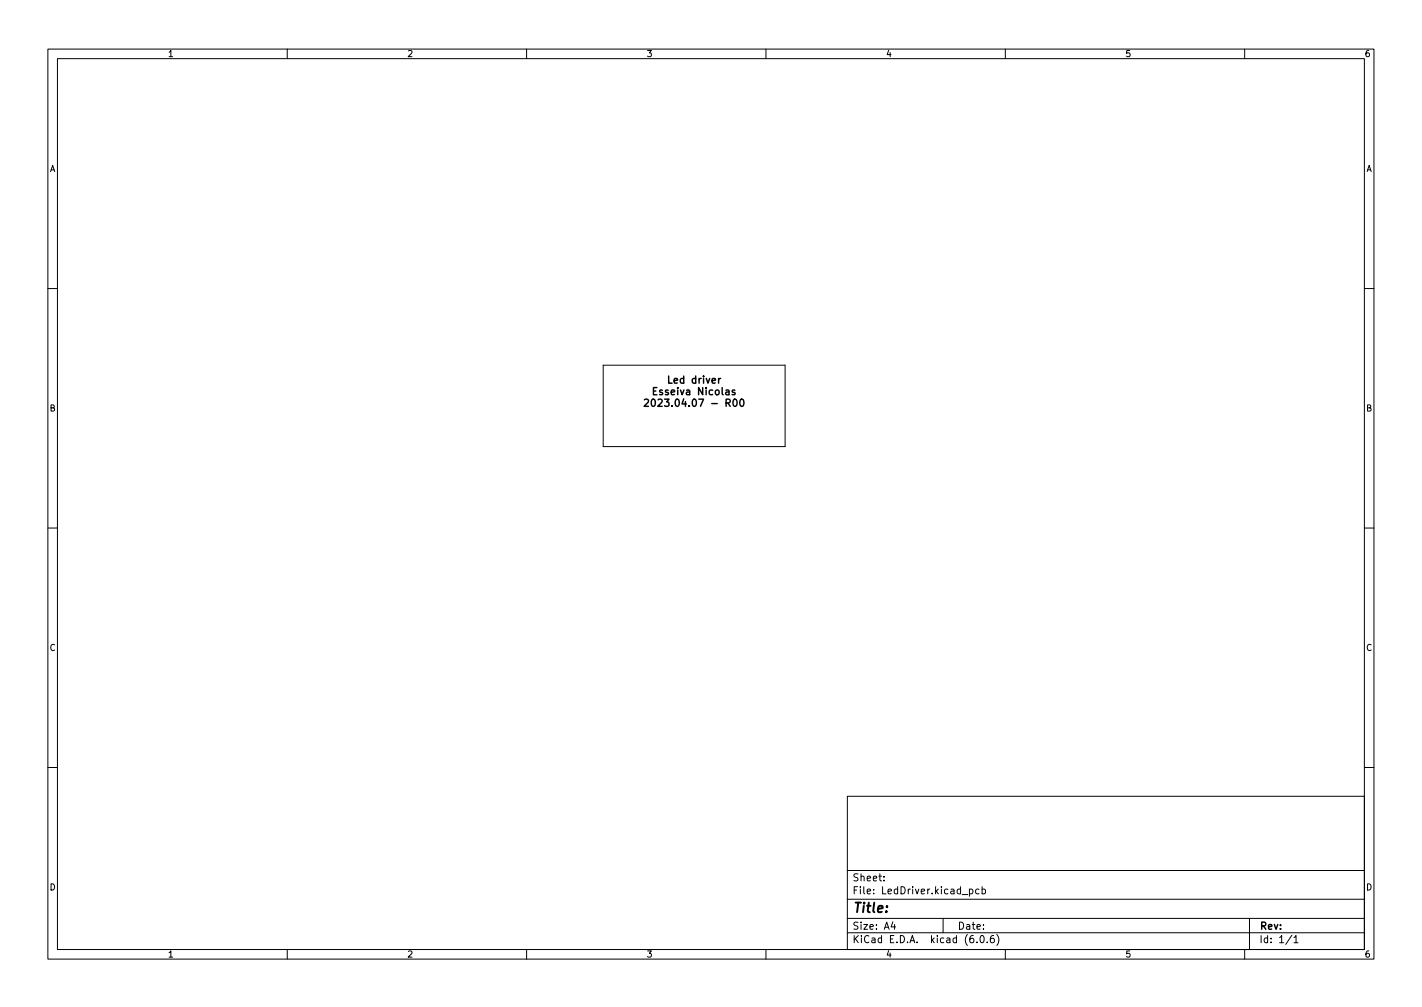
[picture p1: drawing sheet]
<svg xmlns="http://www.w3.org/2000/svg" width="297mm" height="210mm" viewBox="0 0 297 210" stroke-linecap="round" stroke-linejoin="round" font-family="sans-serif">
<defs><g id="words">
<text font-size="2.8" x="178" y="190.6">Title:</text>
<g font-size="2.1">
<text x="137.1" y="82.5">Esseiva Nicolas</text>
<text x="139.9" y="80.1">Led driver</text>
<text x="136.9" y="84.9">2023.04.07 - R00</text>
<text x="178" y="184">Sheet:</text>
<text x="178" y="186.7">File: LedDriver.kicad_pcb</text>
<text x="178" y="196.9">KiCad E.D.A. kicad (6.0.6)</text>
<text x="178" y="194.1">Size: A4</text>
<text x="200" y="194.1">Date:</text>
<text x="263" y="194.1">Rev:</text>
<text x="263" y="196.9">Id: 1/1</text>
</g>
<g font-size="1.8">
<text x="35" y="11.9">1</text>
<text x="85" y="11.9">2</text>
<text x="135" y="11.9">3</text>
<text x="185" y="11.9">4</text>
<text x="235" y="11.9">5</text>
<text x="285" y="11.9">6</text>
<text x="10.3" y="35.9">A</text>
<text x="285.3" y="35.9">A</text>
<text x="10.3" y="85.9">B</text>
<text x="285.3" y="85.9">B</text>
<text x="10.3" y="135.9">C</text>
<text x="285.3" y="135.9">C</text>
<text x="10.3" y="185.9">D</text>
<text x="285.3" y="185.9">D</text>
<text x="35" y="199.9">1</text>
<text x="85" y="199.9">2</text>
<text x="135" y="199.9">3</text>
<text x="185" y="199.9">4</text>
<text x="235" y="199.9">5</text>
<text x="285" y="199.9">6</text>
</g>
</g></defs>
<g fill="none" stroke="#000" stroke-width=".21">
<path d="M10 10.2h277v190.1h-277zM12 12.2h273v186.1h-273zM60 10.2v2M110 10.2v2M160 10.2v2M210 10.2v2M260 10.2v2M10 60.2h2M126 76.2h38v17h-38zM285 60.2h2M10 110.2h2M285 110.2h2"/>
<path d="M10 160.2h2M177 166.3h108v32h-108zM285 160.2h2M60 198.3v2M110 198.3v2M160 198.3v2M177 194.8h108M177 191.8h108M177 187.8h108M177 181.8h108M184.6 183.8v.1M184.6 183v.1"/>
<path d="M186.5 192.5l-.4 1h1M186.9 193v1M197 191.8v3M202.5 185.7l.4-.1 .3 .3-.1 .7h-.6M202.5 185.6v1.5M204.1 196.7v.1M204.5 185.7l-.4-.1-.3 .3 .1 .7h.6M204.9 195.4l.2-.1a.8 .8 0 0 1 .5 .8 .8 .8 0 0 1-.5 .7 1 1 0 0 1-.2-1.4zM205.1 185.7l.5-.1 .3 .3-.2 .7h-.6M205.1 185.1v1.5M206.2 196.7v.1M207.6 195.3l-.5 .1a1.01 1.01 0 0 0 0 1.4l.5-.1 .1-.5-.3-.3-.4 .1-.1 .2"/>
<path d="M208.2 195.1a1.72 1.72 0 0 1 0 2.3M210 198.3v2M260 198.3v2M261 191.8v6.5M269.9 195.3l-1.3 1.9M270.3 195.8l.4-.5v1.5M270.3 196.8h.8"/>
</g>
<path d="M134.6 83.5l.6-.2 .3 .5-1 1h1M136.2 83.5l.2-.2a.8 .8 0 0 1 .5 .8 .8 .8 0 0 1-.5 .7l-.2-.1-.2-.4zM136.5 81.6h.5M137.2 80.9h-.7v1.5h.7M153.2 83.5l.3-.2a.8 .8 0 0 1 .5 .8 .8 .8 0 0 1-.5 .7l-.3-.1-.1-.4zM153.5 81.5l-.4-.1-.2 .2 .1 .3 .5 .1v.4h-.6M154.7 83.5l.2-.2a.8 .8 0 0 1 .5 .8 .8 .8 0 0 1-.5 .7l-.2-.1-.2-.4z" fill="none" stroke="#000" stroke-width=".3"/>
<use href="#words"/>
</svg>
